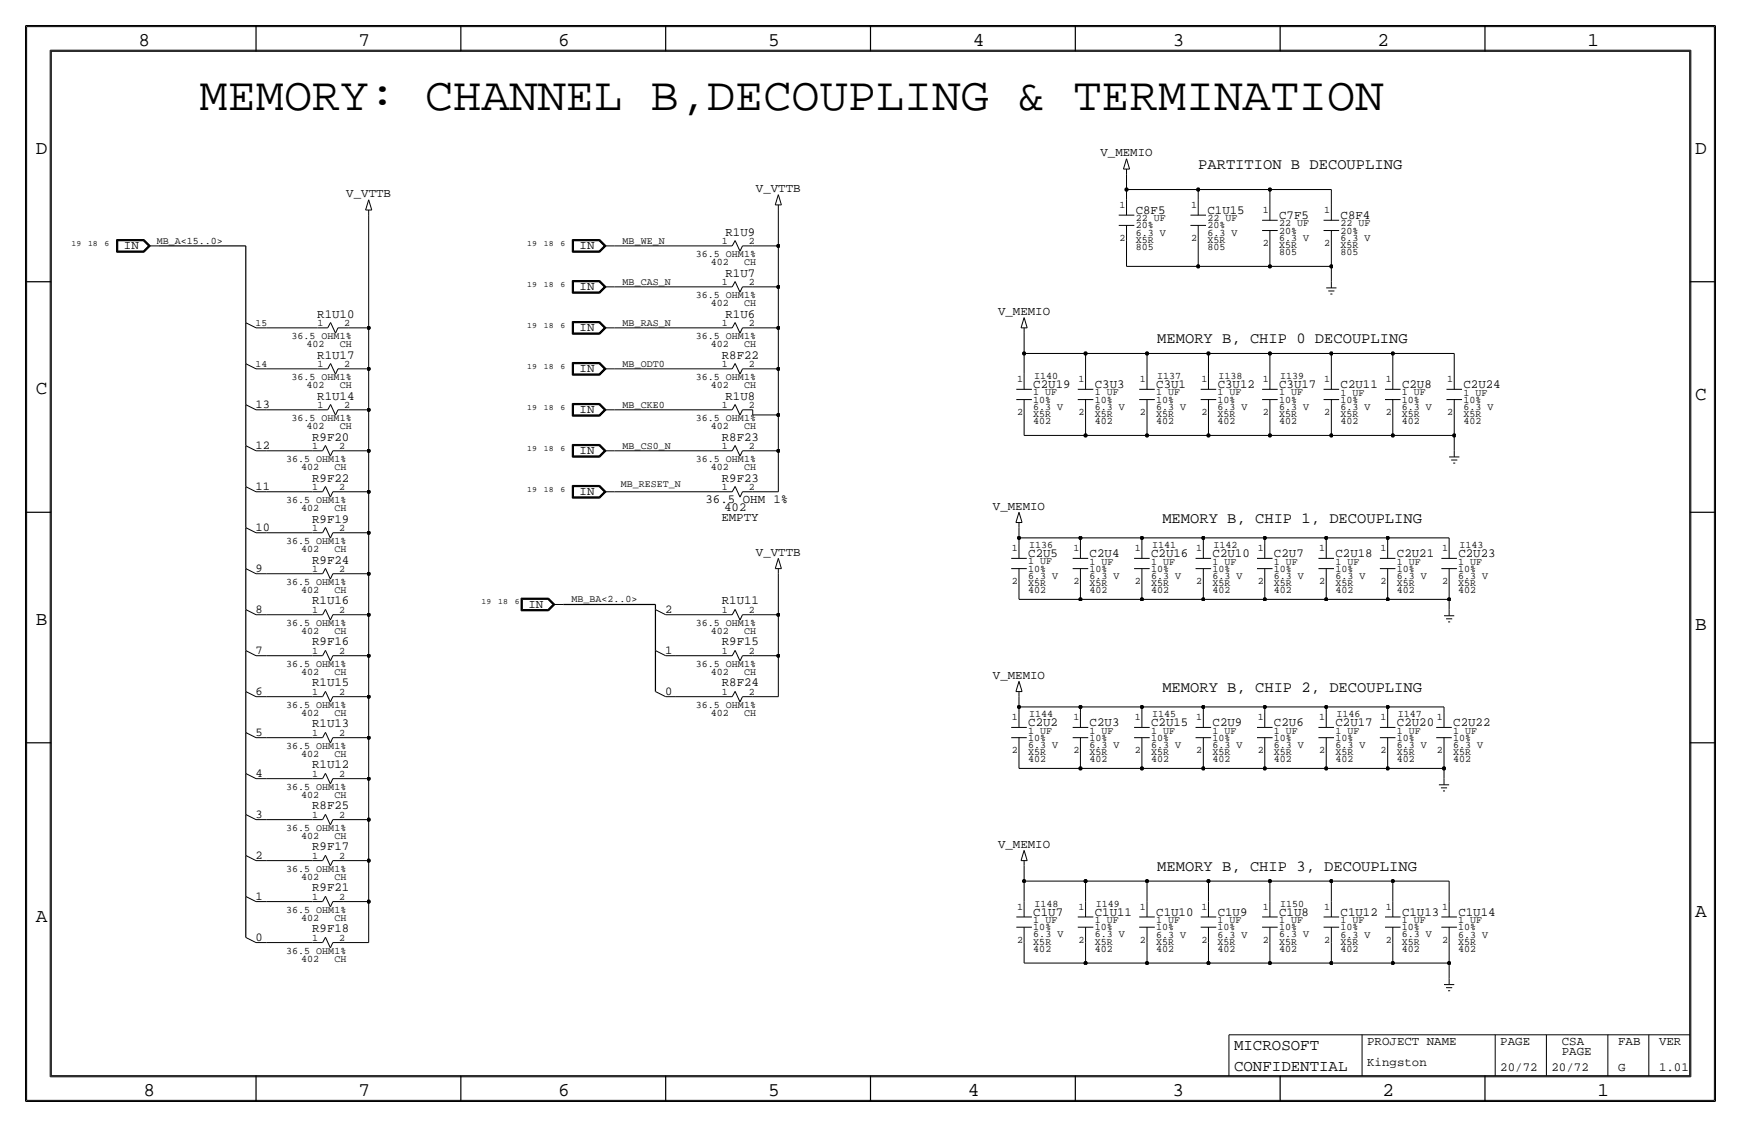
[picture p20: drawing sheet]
<svg xmlns="http://www.w3.org/2000/svg" width="432mm" height="279mm" viewBox="0 0 432 279" stroke-linecap="round" stroke-linejoin="round" font-family="sans-serif">
<defs><g id="words">
<text font-size="11.7" x="49.5" y="27.2">MEMORY: CHANNEL B,DECOUPLING &amp; TERMINATION</text>
<g font-size="4.8">
<text x="34.3" y="11.4">8</text>
<text x="88.9" y="11.4">7</text>
<text x="138.5" y="11.4">6</text>
<text x="190.5" y="11.4">5</text>
<text x="241.3" y="11.4">4</text>
<text x="290.8" y="11.4">3</text>
<text x="341.6" y="11.4">2</text>
<text x="393.7" y="11.4">1</text>
<text x="8.9" y="38.1">D</text>
<text x="420.4" y="38.1">D</text>
<text x="8.9" y="97.8">C</text>
<text x="420.4" y="99.1">C</text>
<text x="8.9" y="154.9">B</text>
<text x="420.4" y="156.2">B</text>
<text x="420.4" y="227.3">A</text>
<text x="8.9" y="228.6">A</text>
<text x="35.6" y="271.8">8</text>
<text x="88.9" y="271.8">7</text>
<text x="138.4" y="271.8">6</text>
<text x="190.5" y="271.8">5</text>
<text x="240" y="271.8">4</text>
<text x="290.8" y="271.8">3</text>
<text x="342.9" y="271.8">2</text>
<text x="396.2" y="271.8">1</text>
</g>
<g font-size="3.9">
<text x="306.1" y="260.4">MICROSOFT</text>
<text x="306.1" y="265.4">CONFIDENTIAL</text>
</g>
<g font-size="3.8">
<text x="297.2" y="41.9">PARTITION B DECOUPLING</text>
<text x="287" y="85.1">MEMORY B, CHIP 0 DECOUPLING</text>
<text x="288.3" y="129.5">MEMORY B, CHIP 1, DECOUPLING</text>
<text x="288.3" y="171.5">MEMORY B, CHIP 2, DECOUPLING</text>
<text x="287" y="215.9">MEMORY B, CHIP 3, DECOUPLING</text>
</g>
<g font-size="3.1">
<text x="272.9" y="38.7">V_MEMIO</text>
<text x="187.5" y="47.6">V_VTTB</text>
<text x="85.9" y="48.9">V_VTTB</text>
<text x="281.7" y="53.1">C8F5</text>
<text x="299.5" y="53.1">C1U15</text>
<text x="179.9" y="58.4">R1U9</text>
<text x="317.2" y="54.4">C7F5</text>
<text x="332.5" y="54.4">C8F4</text>
<text x="30.7" y="61.7">IN</text>
<text x="143.8" y="61.7">IN</text>
<text x="143.8" y="71.9">IN</text>
<text x="179.9" y="68.6">R1U7</text>
<text x="78.7" y="78.7">R1U10</text>
<text x="143.8" y="82">IN</text>
<text x="179.9" y="78.7">R1U6</text>
<text x="247.5" y="78.1">V_MEMIO</text>
<text x="78.7" y="88.9">R1U17</text>
<text x="179" y="88.9">R8F22</text>
<text x="143.8" y="92.2">IN</text>
<text x="78.7" y="99.1">R1U14</text>
<text x="179.9" y="99.1">R1U8</text>
<text x="256.3" y="96.3">C2U19</text>
<text x="271.5" y="96.3">C3U3</text>
<text x="286.8" y="96.3">C3U1</text>
<text x="302" y="96.3">C3U12</text>
<text x="317.2" y="96.3">C3U17</text>
<text x="332.5" y="96.3">C2U11</text>
<text x="347.7" y="96.3">C2U8</text>
<text x="363" y="96.3">C2U24</text>
<text x="143.8" y="102.4">IN</text>
<text x="77.4" y="109.2">R9F20</text>
<text x="143.8" y="112.5">IN</text>
<text x="179" y="109.2">R8F23</text>
<text x="77.4" y="119.4">R9F22</text>
<text x="179" y="119.4">R9F23</text>
<text x="143.8" y="122.7">IN</text>
<text x="175" y="124.7">36.5 OHM 1%</text>
<text x="77.4" y="129.5">R9F19</text>
<text x="178.9" y="129.2">EMPTY</text>
<text x="179.6" y="126.7">402</text>
<text x="246.3" y="126.3">V_MEMIO</text>
<text x="187.5" y="137.8">V_VTTB</text>
<text x="77.4" y="139.7">R9F24</text>
<text x="255" y="138.2">C2U5</text>
<text x="270.3" y="138.2">C2U4</text>
<text x="285.5" y="138.2">C2U16</text>
<text x="300.7" y="138.2">C2U10</text>
<text x="316" y="138.2">C2U7</text>
<text x="331.2" y="138.2">C2U18</text>
<text x="346.5" y="138.2">C2U21</text>
<text x="361.7" y="138.2">C2U23</text>
<text x="77.4" y="149.9">R1U16</text>
<text x="179" y="149.9">R1U11</text>
<text x="131.1" y="150.6">IN</text>
<text x="77.4" y="160">R9F16</text>
<text x="179" y="160">R9F15</text>
<text x="77.4" y="170.2">R1U15</text>
<text x="179" y="170.2">R8F24</text>
<text x="246.3" y="168.2">V_MEMIO</text>
<text x="77.4" y="180.3">R1U13</text>
<text x="255" y="180.1">C2U2</text>
<text x="270.3" y="180.1">C2U3</text>
<text x="285.5" y="180.1">C2U15</text>
<text x="300.7" y="180.1">C2U9</text>
<text x="316" y="180.1">C2U6</text>
<text x="331.2" y="180.1">C2U17</text>
<text x="346.5" y="180.1">C2U20</text>
<text x="360.4" y="180.1">C2U22</text>
<text x="77.4" y="190.5">R1U12</text>
<text x="77.4" y="200.7">R8F25</text>
<text x="77.4" y="210.8">R9F17</text>
<text x="247.5" y="210.2">V_MEMIO</text>
<text x="77.4" y="221">R9F21</text>
<text x="256.3" y="227.1">C1U7</text>
<text x="271.5" y="227.1">C1U11</text>
<text x="286.8" y="227.1">C1U10</text>
<text x="302" y="227.1">C1U9</text>
<text x="317.2" y="227.1">C1U8</text>
<text x="332.5" y="227.1">C1U12</text>
<text x="347.7" y="227.1">C1U13</text>
<text x="361.7" y="227.1">C1U14</text>
<text x="77.4" y="231.1">R9F18</text>
<text x="339.1" y="259.1">PROJECT NAME</text>
<text x="372.1" y="259.1">PAGE</text>
<text x="387.3" y="259.1">CSA</text>
<text x="387.3" y="261.6">PAGE</text>
<text x="401.3" y="259.1">FAB</text>
<text x="411.5" y="259.1">VER</text>
<text x="339.1" y="264.2">Kingston</text>
<text x="372.1" y="265.4">20/72</text>
<text x="384.8" y="265.4">20/72</text>
<text x="401.3" y="265.4">G</text>
<text x="411.5" y="265.4">1.01</text>
</g>
<g font-size="3">
<text x="63.4" y="101.2">13</text>
<text x="63.4" y="111.4">12</text>
<text x="63.4" y="121.5">11</text>
<text x="63.4" y="131.7">10</text>
<text x="63.4" y="141.8">9</text>
<text x="63.4" y="152">8</text>
<text x="165" y="152">2</text>
<text x="63.4" y="162.2">7</text>
<text x="165" y="162.2">1</text>
<text x="63.4" y="172.3">6</text>
<text x="165" y="172.3">0</text>
<text x="63.4" y="182.5">5</text>
<text x="63.4" y="192.6">4</text>
<text x="63.4" y="202.8">3</text>
<text x="63.4" y="213">2</text>
<text x="63.4" y="223.1">1</text>
<text x="63.4" y="233.3">0</text>
</g>
<g font-size="2.5">
<text x="277.7" y="51.6">1</text>
<text x="295.4" y="51.6">1</text>
<text x="313.2" y="52.8">1</text>
<text x="328.5" y="52.8">1</text>
<text x="277.7" y="59.7">2</text>
<text x="281.7" y="54.9">22 UF</text>
<text x="281.7" y="58.4">6.3 V</text>
<text x="281.7" y="56.6">20%</text>
<text x="295.4" y="59.7">2</text>
<text x="299.5" y="54.9">22 UF</text>
<text x="299.5" y="58.4">6.3 V</text>
<text x="299.5" y="56.6">20%</text>
<text x="317.2" y="56.1">22 UF</text>
<text x="317.2" y="59.7">6.3 V</text>
<text x="317.2" y="57.9">20%</text>
<text x="332.5" y="56.1">22 UF</text>
<text x="332.5" y="59.7">6.3 V</text>
<text x="332.5" y="57.9">20%</text>
<text x="38.9" y="60.5">MB_A&lt;15..0&gt;</text>
<text x="154.4" y="60.5">MB_WE_N</text>
<text x="172.6" y="63.8">36.5 OHM1%</text>
<text x="176.3" y="65.8">402</text>
<text x="179.1" y="60.5">1</text>
<text x="184.6" y="65.7">CH</text>
<text x="185.7" y="60.5">2</text>
<text x="281.7" y="60.2">X5R</text>
<text x="281.7" y="62">805</text>
<text x="299.5" y="60.2">X5R</text>
<text x="299.5" y="62">805</text>
<text x="313.2" y="61">2</text>
<text x="317.2" y="61.5">X5R</text>
<text x="317.2" y="63.2">805</text>
<text x="328.5" y="61">2</text>
<text x="332.5" y="61.5">X5R</text>
<text x="332.5" y="63.2">805</text>
<text x="154.4" y="70.6">MB_CAS_N</text>
<text x="179.1" y="70.6">1</text>
<text x="185.7" y="70.6">2</text>
<text x="172.6" y="73.9">36.5 OHM1%</text>
<text x="176.3" y="75.9">402</text>
<text x="184.6" y="75.8">CH</text>
<text x="78.7" y="80.8">1</text>
<text x="85.4" y="80.8">2</text>
<text x="154.4" y="80.8">MB_RAS_N</text>
<text x="179.1" y="80.8">1</text>
<text x="185.7" y="80.8">2</text>
<text x="72.3" y="84.1">36.5 OHM1%</text>
<text x="76" y="86.1">402</text>
<text x="84.3" y="86">CH</text>
<text x="172.6" y="84.1">36.5 OHM1%</text>
<text x="176.3" y="86.1">402</text>
<text x="184.6" y="86">CH</text>
<text x="72.3" y="94.2">36.5 OHM1%</text>
<text x="78.7" y="90.9">1</text>
<text x="85.4" y="90.9">2</text>
<text x="154.4" y="90.9">MB_ODT0</text>
<text x="172.6" y="94.2">36.5 OHM1%</text>
<text x="179.1" y="90.9">1</text>
<text x="185.7" y="90.9">2</text>
<text x="252.3" y="94.7">1</text>
<text x="256.5" y="94">I140</text>
<text x="267.5" y="94.7">1</text>
<text x="282.7" y="94.7">1</text>
<text x="287" y="94">I137</text>
<text x="298" y="94.7">1</text>
<text x="302.2" y="94">I138</text>
<text x="313.2" y="94.7">1</text>
<text x="317.5" y="94">I139</text>
<text x="328.5" y="94.7">1</text>
<text x="343.7" y="94.7">1</text>
<text x="358.9" y="94.7">1</text>
<text x="76" y="96.3">402</text>
<text x="78.7" y="101.1">1</text>
<text x="84.3" y="96.2">CH</text>
<text x="85.4" y="101.1">2</text>
<text x="154.4" y="101.1">MB_CKE0</text>
<text x="176.3" y="96.3">402</text>
<text x="179.1" y="101.1">1</text>
<text x="184.6" y="96.2">CH</text>
<text x="185.7" y="101.1">2</text>
<text x="256.3" y="99.8">10%</text>
<text x="256.3" y="101.6">6.3 V</text>
<text x="256.3" y="98">1 UF</text>
<text x="271.5" y="98">1 UF</text>
<text x="271.5" y="99.8">10%</text>
<text x="271.5" y="101.6">6.3 V</text>
<text x="286.8" y="101.6">6.3 V</text>
<text x="286.8" y="99.8">10%</text>
<text x="286.8" y="98">1 UF</text>
<text x="302" y="98">1 UF</text>
<text x="302" y="101.6">6.3 V</text>
<text x="302" y="99.8">10%</text>
<text x="317.2" y="98">1 UF</text>
<text x="317.2" y="101.6">6.3 V</text>
<text x="317.2" y="99.8">10%</text>
<text x="332.5" y="101.6">6.3 V</text>
<text x="332.5" y="98.1">1 UF</text>
<text x="332.5" y="99.8">10%</text>
<text x="347.7" y="101.6">6.3 V</text>
<text x="347.7" y="98">1 UF</text>
<text x="347.7" y="99.8">10%</text>
<text x="363" y="101.6">6.3 V</text>
<text x="363" y="98.1">1 UF</text>
<text x="363" y="99.8">10%</text>
<text x="72.3" y="104.4">36.5 OHM1%</text>
<text x="76" y="106.4">402</text>
<text x="84.3" y="106.3">CH</text>
<text x="172.6" y="104.4">36.5 OHM1%</text>
<text x="176.3" y="106.4">402</text>
<text x="184.6" y="106.3">CH</text>
<text x="252.3" y="102.9">2</text>
<text x="256.3" y="105.2">402</text>
<text x="256.3" y="103.4">X5R</text>
<text x="267.5" y="102.9">2</text>
<text x="271.5" y="105.2">402</text>
<text x="271.5" y="103.4">X5R</text>
<text x="282.7" y="102.9">2</text>
<text x="286.8" y="105.1">402</text>
<text x="286.8" y="103.4">X5R</text>
<text x="298" y="102.9">2</text>
<text x="302" y="105.1">402</text>
<text x="302" y="103.4">X5R</text>
<text x="313.2" y="102.9">2</text>
<text x="317.2" y="105.2">402</text>
<text x="317.2" y="103.4">X5R</text>
<text x="328.5" y="102.9">2</text>
<text x="332.5" y="103.4">X5R</text>
<text x="332.5" y="105.2">402</text>
<text x="343.7" y="102.9">2</text>
<text x="347.7" y="105.2">402</text>
<text x="347.7" y="103.4">X5R</text>
<text x="358.9" y="102.9">2</text>
<text x="363" y="103.4">X5R</text>
<text x="363" y="105.2">402</text>
<text x="77.5" y="111.3">1</text>
<text x="84.1" y="111.3">2</text>
<text x="154.4" y="111.3">MB_CS0_N</text>
<text x="179.1" y="111.3">1</text>
<text x="185.7" y="111.3">2</text>
<text x="71" y="114.6">36.5 OHM1%</text>
<text x="74.7" y="116.6">402</text>
<text x="83" y="116.5">CH</text>
<text x="172.6" y="114.6">36.5 OHM1%</text>
<text x="176.3" y="116.6">402</text>
<text x="184.6" y="116.5">CH</text>
<text x="71" y="124.7">36.5 OHM1%</text>
<text x="77.5" y="121.4">1</text>
<text x="84.1" y="121.4">2</text>
<text x="154" y="120.9">MB_RESET_N</text>
<text x="179.1" y="121.4">1</text>
<text x="185.7" y="121.4">2</text>
<text x="74.7" y="126.7">402</text>
<text x="77.5" y="131.6">1</text>
<text x="83" y="126.6">CH</text>
<text x="84.1" y="131.6">2</text>
<text x="71" y="134.9">36.5 OHM1%</text>
<text x="74.7" y="136.9">402</text>
<text x="83" y="136.8">CH</text>
<text x="251" y="136.7">1</text>
<text x="255.3" y="135.9">I136</text>
<text x="266.2" y="136.7">1</text>
<text x="281.5" y="136.7">1</text>
<text x="285.7" y="135.9">I141</text>
<text x="296.7" y="136.7">1</text>
<text x="301" y="135.9">I142</text>
<text x="311.9" y="136.7">1</text>
<text x="327.2" y="136.7">1</text>
<text x="342.4" y="136.7">1</text>
<text x="357.7" y="136.7">1</text>
<text x="361.9" y="135.9">I143</text>
<text x="77.5" y="141.7">1</text>
<text x="84.1" y="141.7">2</text>
<text x="255" y="139.9">1 UF</text>
<text x="255" y="141.7">10%</text>
<text x="255" y="143.5">6.3 V</text>
<text x="270.2" y="140">1 UF</text>
<text x="270.2" y="141.7">10%</text>
<text x="270.2" y="143.5">6.3 V</text>
<text x="285.5" y="143.5">6.3 V</text>
<text x="285.5" y="139.9">1 UF</text>
<text x="285.5" y="141.7">10%</text>
<text x="300.7" y="143.5">6.3 V</text>
<text x="300.7" y="141.7">10%</text>
<text x="300.7" y="139.9">1 UF</text>
<text x="316" y="143.5">6.3 V</text>
<text x="316" y="140">1 UF</text>
<text x="316" y="141.7">10%</text>
<text x="331.2" y="143.5">6.3 V</text>
<text x="331.2" y="140">1 UF</text>
<text x="331.2" y="141.7">10%</text>
<text x="346.4" y="140">1 UF</text>
<text x="346.4" y="141.7">10%</text>
<text x="346.4" y="143.5">6.3 V</text>
<text x="361.7" y="143.5">6.3 V</text>
<text x="361.7" y="141.7">10%</text>
<text x="361.7" y="139.9">1 UF</text>
<text x="71" y="145">36.5 OHM1%</text>
<text x="74.7" y="147.1">402</text>
<text x="83" y="147">CH</text>
<text x="141.7" y="149.4">MB_BA&lt;2..0&gt;</text>
<text x="251" y="144.8">2</text>
<text x="255" y="145.3">X5R</text>
<text x="255" y="147.1">402</text>
<text x="266.2" y="144.8">2</text>
<text x="270.2" y="145.3">X5R</text>
<text x="270.2" y="147.1">402</text>
<text x="281.5" y="144.8">2</text>
<text x="285.5" y="145.3">X5R</text>
<text x="285.5" y="147.1">402</text>
<text x="296.7" y="144.8">2</text>
<text x="300.7" y="145.3">X5R</text>
<text x="300.7" y="147.1">402</text>
<text x="311.9" y="144.8">2</text>
<text x="316" y="147.1">402</text>
<text x="316" y="145.3">X5R</text>
<text x="327.2" y="144.8">2</text>
<text x="331.2" y="145.3">X5R</text>
<text x="331.2" y="147.1">402</text>
<text x="342.4" y="144.8">2</text>
<text x="346.4" y="145.3">X5R</text>
<text x="346.4" y="147.1">402</text>
<text x="357.7" y="144.8">2</text>
<text x="361.7" y="147.1">402</text>
<text x="361.7" y="145.3">X5R</text>
<text x="71" y="155.2">36.5 OHM1%</text>
<text x="77.5" y="151.9">1</text>
<text x="84.1" y="151.9">2</text>
<text x="172.6" y="155.2">36.5 OHM1%</text>
<text x="179.1" y="151.9">1</text>
<text x="185.7" y="151.9">2</text>
<text x="74.7" y="157.2">402</text>
<text x="83" y="157.1">CH</text>
<text x="176.3" y="157.2">402</text>
<text x="184.6" y="157.1">CH</text>
<text x="71" y="165.4">36.5 OHM1%</text>
<text x="74.7" y="167.4">402</text>
<text x="77.5" y="162.1">1</text>
<text x="83" y="167.3">CH</text>
<text x="84.1" y="162.1">2</text>
<text x="172.6" y="165.4">36.5 OHM1%</text>
<text x="176.3" y="167.4">402</text>
<text x="179.1" y="162.1">1</text>
<text x="184.6" y="167.3">CH</text>
<text x="185.7" y="162.1">2</text>
<text x="77.5" y="172.2">1</text>
<text x="84.1" y="172.2">2</text>
<text x="179.1" y="172.2">1</text>
<text x="185.7" y="172.2">2</text>
<text x="71" y="175.5">36.5 OHM1%</text>
<text x="74.7" y="177.5">402</text>
<text x="83" y="177.4">CH</text>
<text x="172.6" y="175.5">36.5 OHM1%</text>
<text x="176.3" y="177.5">402</text>
<text x="184.6" y="177.4">CH</text>
<text x="251" y="178.6">1</text>
<text x="255.3" y="177.8">I144</text>
<text x="266.2" y="178.6">1</text>
<text x="281.5" y="178.6">1</text>
<text x="285.7" y="177.8">I145</text>
<text x="296.7" y="178.6">1</text>
<text x="311.9" y="178.6">1</text>
<text x="327.2" y="178.6">1</text>
<text x="331.5" y="177.8">I146</text>
<text x="342.4" y="178.6">1</text>
<text x="346.7" y="177.8">I147</text>
<text x="356.4" y="178.6">1</text>
<text x="71" y="185.7">36.5 OHM1%</text>
<text x="77.5" y="182.4">1</text>
<text x="84.1" y="182.4">2</text>
<text x="255" y="185.4">6.3 V</text>
<text x="255" y="181.9">1 UF</text>
<text x="255" y="183.6">10%</text>
<text x="270.2" y="185.4">6.3 V</text>
<text x="270.2" y="181.9">1 UF</text>
<text x="270.2" y="183.7">10%</text>
<text x="285.5" y="183.6">10%</text>
<text x="285.5" y="181.9">1 UF</text>
<text x="285.5" y="185.4">6.3 V</text>
<text x="300.7" y="181.9">1 UF</text>
<text x="300.7" y="185.4">6.3 V</text>
<text x="300.7" y="183.7">10%</text>
<text x="316" y="185.4">6.3 V</text>
<text x="316" y="183.7">10%</text>
<text x="316" y="181.9">1 UF</text>
<text x="331.2" y="183.6">10%</text>
<text x="331.2" y="181.9">1 UF</text>
<text x="331.2" y="185.4">6.3 V</text>
<text x="346.5" y="183.6">10%</text>
<text x="346.5" y="181.9">1 UF</text>
<text x="346.5" y="185.4">6.3 V</text>
<text x="360.4" y="183.7">10%</text>
<text x="360.4" y="181.9">1 UF</text>
<text x="360.4" y="185.4">6.3 V</text>
<text x="74.7" y="187.7">402</text>
<text x="83" y="187.6">CH</text>
<text x="251" y="186.7">2</text>
<text x="255" y="189">402</text>
<text x="255" y="187.2">X5R</text>
<text x="266.2" y="186.7">2</text>
<text x="270.2" y="187.2">X5R</text>
<text x="270.2" y="189">402</text>
<text x="281.5" y="186.7">2</text>
<text x="285.5" y="189">402</text>
<text x="285.5" y="187.2">X5R</text>
<text x="296.7" y="186.7">2</text>
<text x="300.7" y="187.2">X5R</text>
<text x="300.7" y="189">402</text>
<text x="311.9" y="186.7">2</text>
<text x="316" y="189">402</text>
<text x="316" y="187.2">X5R</text>
<text x="327.2" y="186.7">2</text>
<text x="331.2" y="189">402</text>
<text x="331.2" y="187.2">X5R</text>
<text x="342.4" y="186.7">2</text>
<text x="346.5" y="189">402</text>
<text x="346.5" y="187.2">X5R</text>
<text x="356.4" y="186.7">2</text>
<text x="360.4" y="189">402</text>
<text x="360.4" y="187.2">X5R</text>
<text x="71" y="195.8">36.5 OHM1%</text>
<text x="74.7" y="197.9">402</text>
<text x="77.5" y="192.5">1</text>
<text x="83" y="197.8">CH</text>
<text x="84.1" y="192.5">2</text>
<text x="77.5" y="202.7">1</text>
<text x="84.1" y="202.7">2</text>
<text x="71" y="206">36.5 OHM1%</text>
<text x="74.7" y="208">402</text>
<text x="83" y="207.9">CH</text>
<text x="77.5" y="212.9">1</text>
<text x="84.1" y="212.9">2</text>
<text x="71" y="216.2">36.5 OHM1%</text>
<text x="74.7" y="218.2">402</text>
<text x="83" y="218.1">CH</text>
<text x="71" y="226.3">36.5 OHM1%</text>
<text x="77.5" y="223">1</text>
<text x="84.1" y="223">2</text>
<text x="252.3" y="225.6">1</text>
<text x="256.5" y="224.8">I148</text>
<text x="267.5" y="225.6">1</text>
<text x="271.8" y="224.8">I149</text>
<text x="282.7" y="225.6">1</text>
<text x="298" y="225.6">1</text>
<text x="313.2" y="225.6">1</text>
<text x="317.5" y="224.8">I150</text>
<text x="328.5" y="225.6">1</text>
<text x="343.7" y="225.6">1</text>
<text x="357.7" y="225.6">1</text>
<text x="74.7" y="228.3">402</text>
<text x="77.5" y="233.2">1</text>
<text x="83" y="228.2">CH</text>
<text x="84.1" y="233.2">2</text>
<text x="252.3" y="233.7">2</text>
<text x="256.3" y="230.6">10%</text>
<text x="256.3" y="228.9">1 UF</text>
<text x="256.3" y="232.4">6.3 V</text>
<text x="267.5" y="233.7">2</text>
<text x="271.5" y="230.6">10%</text>
<text x="271.5" y="228.9">1 UF</text>
<text x="271.5" y="232.4">6.3 V</text>
<text x="282.7" y="233.7">2</text>
<text x="286.8" y="232.4">6.3 V</text>
<text x="286.8" y="230.6">10%</text>
<text x="286.8" y="228.9">1 UF</text>
<text x="298" y="233.7">2</text>
<text x="302" y="232.4">6.3 V</text>
<text x="302" y="230.6">10%</text>
<text x="302" y="228.9">1 UF</text>
<text x="313.2" y="233.7">2</text>
<text x="317.2" y="230.6">10%</text>
<text x="317.2" y="228.9">1 UF</text>
<text x="317.2" y="232.4">6.3 V</text>
<text x="328.5" y="233.7">2</text>
<text x="332.5" y="232.4">6.3 V</text>
<text x="332.5" y="228.9">1 UF</text>
<text x="332.5" y="230.6">10%</text>
<text x="343.7" y="233.7">2</text>
<text x="347.7" y="228.8">1 UF</text>
<text x="347.7" y="230.6">10%</text>
<text x="347.7" y="232.4">6.3 V</text>
<text x="357.7" y="233.7">2</text>
<text x="361.7" y="232.4">6.3 V</text>
<text x="361.7" y="228.9">1 UF</text>
<text x="361.7" y="230.6">10%</text>
<text x="71" y="236.5">36.5 OHM1%</text>
<text x="74.7" y="238.5">402</text>
<text x="83" y="238.4">CH</text>
<text x="256.3" y="236">402</text>
<text x="256.3" y="234.2">X5R</text>
<text x="271.5" y="236">402</text>
<text x="271.5" y="234.2">X5R</text>
<text x="286.8" y="234.2">X5R</text>
<text x="286.8" y="236">402</text>
<text x="302" y="234.2">X5R</text>
<text x="302" y="236">402</text>
<text x="317.2" y="236">402</text>
<text x="317.2" y="234.2">X5R</text>
<text x="332.5" y="234.2">X5R</text>
<text x="332.5" y="236">402</text>
<text x="347.7" y="234.2">X5R</text>
<text x="347.7" y="236">402</text>
<text x="361.7" y="234.2">X5R</text>
<text x="361.7" y="236">402</text>
</g>
<g font-size="2.4">
<text x="63.4" y="80.9">15</text>
<text x="63.4" y="91">14</text>
</g>
<g font-size="2">
<text x="17.7" y="61">19</text>
<text x="21.8" y="61">18</text>
<text x="26" y="61">6</text>
<text x="130.8" y="61">19</text>
<text x="134.9" y="61">18</text>
<text x="139" y="61">6</text>
<text x="130.8" y="71.1">19</text>
<text x="134.9" y="71.1">18</text>
<text x="139" y="71.1">6</text>
<text x="130.8" y="81.3">19</text>
<text x="134.9" y="81.3">18</text>
<text x="139" y="81.3">6</text>
<text x="130.8" y="91.4">19</text>
<text x="134.9" y="91.4">18</text>
<text x="139" y="91.4">6</text>
<text x="130.8" y="101.6">19</text>
<text x="134.9" y="101.6">18</text>
<text x="139" y="101.6">6</text>
<text x="130.8" y="111.8">19</text>
<text x="134.9" y="111.8">18</text>
<text x="139" y="111.8">6</text>
<text x="130.8" y="121.9">19</text>
<text x="134.9" y="121.9">18</text>
<text x="139" y="121.9">6</text>
<text x="119.4" y="149.9">19</text>
<text x="123.5" y="149.9">18</text>
<text x="127.7" y="149.9">6</text>
</g>
</g></defs>
<!-- layer: Nets -->
<g fill="none" stroke="#000" stroke-width=".3">
<path d="M39.4 61h21.6zM61 61v19zM61 80v10.2zM61 90.2v10.1zM61 100.3v10.2zM61 110.5v10.2zM61 120.7v10.1zM61 130.8v10.2zM61 141v10.1zM61 151.1v10.2zM139.7 149.9h22.9zM162.6 149.9v1.2z"/>
<path d="M162.6 151.1v10.2zM61 161.3v10.2zM61 171.4v10.2zM162.6 161.3v10.1zM61 181.6v10.2zM61 191.8v10.1zM61 201.9v10.2zM61 212.1v10.1zM61 222.2v10.2z"/>
</g>
<g fill="none" stroke="#000" stroke-width=".25">
<path d="M91.4 53.3v28zM193 52.1v8.9zM279.4 59.7v6.3zM279.4 47v2.5zM279.4 43.2v3.8zM279.4 47h17.8zM297.2 47h17.8zM297.2 59.7v6.3zM297.2 47v2.5zM315 47v3.8zM315 47h15.2zM330.2 47v3.8z"/>
<path d="M152.4 71.1h26.7zM152.4 61h26.7zM186.7 71.1h6.3zM186.7 61h6.3zM193 71.1v10.2zM193 61v10.1zM279.4 66h17.8zM297.2 66h17.8zM315 66h15.2zM315 61v5zM330.2 61v5zM330.2 66v3.8z"/>
<path d="M66 81.3h12.7zM66 91.4h12.7zM86.4 91.4h5zM86.4 81.3h5zM91.4 91.4v10.2zM91.4 81.3v10.1zM152.4 91.4h26.7zM152.4 81.3h26.7zM186.7 91.4h6.3zM186.7 81.3h6.3zM193 91.4v11.5zM193 81.3v10.1z"/>
<path d="M254 87.6h15.2zM254 87.6v5.1zM254 82.5v5.1zM269.2 87.6h15.3zM269.2 87.6v5.1zM284.5 87.6h15.2zM284.5 87.6v5.1zM299.7 87.6v5.1zM299.7 87.6h15.3zM315 87.6h15.2zM315 87.6v5.1zM330.2 87.6h15.2z"/>
<path d="M330.2 87.6v5.1zM345.4 87.6v5.1zM345.4 87.6h15.3zM360.7 87.6v5.1zM66 101.6h12.7zM66 111.8h11.5zM85.1 111.8h6.3zM86.4 101.6h5zM91.4 111.8v10.1zM91.4 101.6v10.2zM152.4 101.6h26.7zM152.4 111.8h26.7z"/>
<path d="M186.7 111.8h6.3zM186.7 102.9h6.3zM186.7 101.6v1.3zM193 111.8v10.1zM193 102.9v8.9zM254 102.9v5zM254 107.9h15.2zM269.2 107.9h15.3zM269.2 102.9v5zM284.5 107.9h15.2zM284.5 102.9v5zM299.7 102.9v5z"/>
<path d="M299.7 107.9h15.3zM315 107.9h15.2zM315 102.9v5zM330.2 107.9h15.2zM330.2 102.9v5zM345.4 107.9h15.3zM345.4 102.9v5zM360.7 102.9v5zM360.7 107.9v3.9zM66 121.9h11.5zM66 132.1h11.5zM85.1 132.1h6.3z"/>
<path d="M85.1 121.9h6.3zM91.4 132.1v10.1zM91.4 121.9v10.2zM152.4 121.9h26.7zM186.7 121.9h6.3zM252.7 133.3h15.3zM252.7 133.3v1.3zM252.7 130.8v2.5zM268 133.3h15.2zM268 133.3v1.3zM283.2 133.3h15.2zM283.2 133.3v1.3z"/>
<path d="M298.4 133.3h15.3zM298.4 133.3v1.3zM313.7 133.3h15.2zM313.7 133.3v1.3zM328.9 133.3h15.3zM328.9 133.3v1.3zM344.2 133.3h15.2zM344.2 133.3v1.3zM359.4 133.3v1.3zM66 142.2h11.5zM66 152.4h11.5zM85.1 152.4h6.3z"/>
<path d="M85.1 142.2h6.3zM91.4 152.4v10.2zM91.4 142.2v10.2zM167.6 152.4h11.5zM186.7 152.4h6.3zM193 152.4v10.2zM193 142.2v10.2zM252.7 144.8v3.8zM252.7 148.6h15.3zM268 148.6h15.2zM268 144.8v3.8zM283.2 148.6h15.2z"/>
<path d="M283.2 144.8v3.8zM298.4 148.6h15.3zM298.4 144.8v3.8zM313.7 148.6h15.2zM313.7 144.8v3.8zM328.9 148.6h15.3zM328.9 144.8v3.8zM344.2 148.6h15.2zM344.2 144.8v3.8zM359.4 144.8v3.8zM359.4 148.6v2.5zM66 162.6h11.5z"/>
<path d="M66 172.7h11.5zM85.1 172.7h6.3zM85.1 162.6h6.3zM91.4 172.7v10.2zM91.4 162.6v10.1zM167.6 162.6h11.5zM167.6 172.7h11.5zM186.7 172.7h6.3zM186.7 162.6h6.3zM193 162.6v10.1zM252.7 175.3h15.3zM252.7 175.3v1.2z"/>
<path d="M252.7 172.7v2.6zM268 175.3h15.2zM268 175.3v1.2zM283.2 175.3h15.2zM283.2 175.3v1.2zM298.4 175.3h15.3zM298.4 175.3v1.2zM313.7 175.3h15.2zM313.7 175.3v1.2zM328.9 175.3h15.3zM328.9 175.3v1.2zM344.2 175.3h13.9z"/>
<path d="M344.2 175.3v1.2zM358.1 175.3v1.2zM66 182.9h11.5zM66 193h11.5zM85.1 193h6.3zM85.1 182.9h6.3zM91.4 193v10.2zM91.4 182.9v10.1zM252.7 186.7v3.8zM252.7 190.5h15.3zM268 186.7v3.8zM268 190.5h15.2z"/>
<path d="M283.2 190.5h15.2zM283.2 186.7v3.8zM298.4 186.7v3.8zM298.4 190.5h15.3zM313.7 190.5h15.2zM313.7 186.7v3.8zM328.9 190.5h15.3zM328.9 186.7v3.8zM344.2 186.7v3.8zM344.2 190.5h13.9zM358.1 186.7v3.8zM358.1 190.5v2.5z"/>
<path d="M66 203.2h11.5zM66 213.4h11.5zM85.1 213.4h6.3zM85.1 203.2h6.3zM91.4 213.4v10.1zM91.4 203.2v10.2zM254 218.4h15.2zM254 218.4v5.1zM254 214.6v3.8zM269.2 218.4h15.3zM269.2 218.4v5.1zM284.5 218.4h15.2z"/>
<path d="M284.5 218.4v5.1zM299.7 218.4v5.1zM299.7 218.4h15.3zM315 218.4h15.2zM315 218.4v5.1zM330.2 218.4h15.2zM330.2 218.4v5.1zM345.4 218.4h14zM345.4 218.4v5.1zM359.4 218.4v5.1zM66 223.5h11.5zM66 233.7h11.5z"/>
<path d="M85.1 223.5h6.3zM85.1 233.7h6.3zM91.4 223.5v10.2zM254 233.7v5.1zM254 238.8h15.2zM269.2 238.8h15.3zM269.2 233.7v5.1zM284.5 238.8h15.2zM284.5 233.7v5.1zM299.7 233.7v5.1zM299.7 238.8h15.3zM315 238.8h15.2z"/>
<path d="M315 233.7v5.1zM330.2 238.8h15.2zM330.2 233.7v5.1zM345.4 238.8h14zM345.4 233.7v5.1zM359.4 233.7v5.1zM359.4 238.8v3.8z"/>
</g>
<g fill="#000" stroke="#000" stroke-width=".25">
<circle cx="279.4" cy="47" r=".41"/>
<circle cx="297.2" cy="47" r=".41"/>
<circle cx="315" cy="47" r=".41"/>
<circle cx="193" cy="61" r=".41"/>
<circle cx="193" cy="71.1" r=".41"/>
<circle cx="297.2" cy="66" r=".41"/>
<circle cx="315" cy="66" r=".41"/>
<circle cx="330.2" cy="66" r=".41"/>
<circle cx="91.4" cy="81.3" r=".41"/>
<circle cx="91.4" cy="91.4" r=".41"/>
<circle cx="193" cy="91.4" r=".41"/>
<circle cx="193" cy="81.3" r=".41"/>
<circle cx="254" cy="87.6" r=".41"/>
<circle cx="269.2" cy="87.6" r=".41"/>
<circle cx="284.5" cy="87.6" r=".41"/>
<circle cx="299.7" cy="87.6" r=".41"/>
<circle cx="315" cy="87.6" r=".41"/>
<circle cx="330.2" cy="87.6" r=".41"/>
<circle cx="345.4" cy="87.6" r=".41"/>
<circle cx="91.4" cy="101.6" r=".41"/>
<circle cx="91.4" cy="111.8" r=".41"/>
<circle cx="193" cy="111.8" r=".41"/>
<circle cx="193" cy="102.9" r=".41"/>
<circle cx="269.2" cy="108" r=".41"/>
<circle cx="284.5" cy="108" r=".41"/>
<circle cx="299.7" cy="108" r=".41"/>
<circle cx="315" cy="108" r=".41"/>
<circle cx="330.2" cy="108" r=".41"/>
<circle cx="345.4" cy="108" r=".41"/>
<circle cx="360.7" cy="108" r=".41"/>
<circle cx="91.4" cy="132.1" r=".41"/>
<circle cx="91.4" cy="121.9" r=".41"/>
<circle cx="252.7" cy="133.4" r=".41"/>
<circle cx="268" cy="133.4" r=".41"/>
<circle cx="283.2" cy="133.4" r=".41"/>
<circle cx="298.4" cy="133.4" r=".41"/>
<circle cx="313.7" cy="133.4" r=".41"/>
<circle cx="328.9" cy="133.4" r=".41"/>
<circle cx="344.2" cy="133.4" r=".41"/>
<circle cx="91.4" cy="142.2" r=".41"/>
<circle cx="91.4" cy="152.4" r=".41"/>
<circle cx="193" cy="152.4" r=".41"/>
<circle cx="268" cy="148.6" r=".41"/>
<circle cx="283.2" cy="148.6" r=".41"/>
<circle cx="298.4" cy="148.6" r=".41"/>
<circle cx="313.7" cy="148.6" r=".41"/>
<circle cx="328.9" cy="148.6" r=".41"/>
<circle cx="344.2" cy="148.6" r=".41"/>
<circle cx="359.4" cy="148.6" r=".41"/>
<circle cx="91.4" cy="172.7" r=".41"/>
<circle cx="91.4" cy="162.6" r=".41"/>
<circle cx="193" cy="162.6" r=".41"/>
<circle cx="252.7" cy="175.3" r=".41"/>
<circle cx="268" cy="175.3" r=".41"/>
<circle cx="283.2" cy="175.3" r=".41"/>
<circle cx="298.4" cy="175.3" r=".41"/>
<circle cx="313.7" cy="175.3" r=".41"/>
<circle cx="328.9" cy="175.3" r=".41"/>
<circle cx="344.2" cy="175.3" r=".41"/>
<circle cx="91.4" cy="182.9" r=".41"/>
<circle cx="91.4" cy="193" r=".41"/>
<circle cx="268" cy="190.5" r=".41"/>
<circle cx="283.2" cy="190.5" r=".41"/>
<circle cx="298.4" cy="190.5" r=".41"/>
<circle cx="313.7" cy="190.5" r=".41"/>
<circle cx="328.9" cy="190.5" r=".41"/>
<circle cx="344.2" cy="190.5" r=".41"/>
<circle cx="358.1" cy="190.5" r=".41"/>
<circle cx="91.4" cy="203.2" r=".41"/>
<circle cx="91.4" cy="213.4" r=".41"/>
<circle cx="254" cy="218.4" r=".41"/>
<circle cx="269.2" cy="218.4" r=".41"/>
<circle cx="284.5" cy="218.4" r=".41"/>
<circle cx="299.7" cy="218.4" r=".41"/>
<circle cx="315" cy="218.4" r=".41"/>
<circle cx="330.2" cy="218.4" r=".41"/>
<circle cx="345.4" cy="218.4" r=".41"/>
<circle cx="91.4" cy="223.5" r=".41"/>
<circle cx="269.2" cy="238.8" r=".41"/>
<circle cx="284.5" cy="238.8" r=".41"/>
<circle cx="299.7" cy="238.8" r=".41"/>
<circle cx="315" cy="238.8" r=".41"/>
<circle cx="330.2" cy="238.8" r=".41"/>
<circle cx="345.4" cy="238.8" r=".41"/>
<circle cx="359.4" cy="238.8" r=".41"/>
</g>
<!-- layer: Components -->
<g fill="none" stroke="#000" stroke-width=".25">
<path d="M279.4 39.4l-.8 2.5zM279.4 39.4l.8 2.5zM28.9 59.4v3.1zM28.9 59.4h6.8zM29 59.5h6.7zM29 59.5v2.9zM29.1 59.6h6.5zM29.1 59.6v2.7zM29.2 59.7v2.5zM29.2 59.7h6.4zM35.6 59.7l1.2 1.3zM35.6 59.6l1.4 1.4z"/>
<path d="M35.7 59.5l1.4 1.5zM35.7 59.4l1.6 1.6zM90.7 52.1h1.5zM91.4 49.5l.8 2.6zM91.4 52.1v1.2zM91.4 49.5l-.7 2.6zM141.9 59.4h6.8zM141.9 59.4v3.1zM142 59.5v2.9zM142 59.5h6.7zM142.1 59.6v2.7zM142.1 59.6h6.5z"/>
<path d="M142.2 59.7v2.5zM142.2 59.7h6.4zM148.6 59.7l1.3 1.3zM148.6 59.6l1.4 1.4zM148.7 59.5l1.5 1.5zM148.7 59.4l1.6 1.6zM182.3 59.6l1.2 2.7zM182.3 59.6l-.7 1.4zM192.3 50.8h1.5zM193 48.3l-.7 2.5zM193 50.8v1.3zM193 48.3l.8 2.5z"/>
<path d="M277.5 53.3h3.8zM277.5 55.9h3.8zM278.6 41.9h1.6zM279.4 41.9v1.3zM279.4 49.5v3.8zM279.4 55.9v3.8zM295.2 53.3h3.9zM295.2 55.9h3.9zM297.2 49.5v3.8zM297.2 55.9v3.8zM313 54.6h3.9zM313 57.2h3.9z"/>
<path d="M315 50.8v3.8zM315 57.1v3.9zM328.3 54.6h3.8zM328.3 57.2h3.8zM330.2 50.8v3.8zM330.2 57.1v3.9zM28.9 62.5h6.8zM29 62.4h6.7zM29.1 62.3h6.5zM29.2 62.2h6.4zM35.6 62.2l1.2-1.2zM35.6 62.3l1.4-1.3z"/>
<path d="M35.7 62.4l1.4-1.4zM35.7 62.5l1.6-1.5zM36.8 61h2.6zM82 80l-.7 1.3zM82 80l1.2 2.6zM141.9 62.5h6.8zM141.9 69.5h6.8zM141.9 69.5v3.2zM141.9 72.7h6.8zM141.9 79.7v3.2zM141.9 79.7h6.8zM142 62.4h6.7z"/>
<path d="M142 69.6h6.7zM142 69.6v3zM142 72.6h6.7zM142 79.8v3zM142 79.8h6.7zM142.1 62.3h6.5zM142.1 69.7h6.5zM142.1 69.7v2.8zM142.1 72.5h6.5zM142.1 79.9v2.8zM142.1 79.9h6.5zM142.2 62.2h6.4z"/>
<path d="M142.2 69.9v2.5zM142.2 72.4h6.4zM142.2 69.9h6.4zM148.6 62.2l1.3-1.2zM148.6 72.4l1.3-1.3zM148.6 69.9l1.3 1.2zM148.6 62.3l1.4-1.3zM148.6 72.5l1.4-1.4zM148.6 69.7l1.4 1.4zM148.6 79.9l1.4 1.4zM148.7 69.6l1.5 1.5zM148.7 62.4l1.5-1.4z"/>
<path d="M148.7 72.6l1.5-1.5zM148.7 79.8l1.5 1.5zM148.7 62.5l1.6-1.5zM148.7 69.5l1.6 1.6zM148.7 72.7l1.6-1.6zM148.7 79.7l1.6 1.6zM149.9 61h2.5zM149.9 71.1h2.5zM179.1 71.1h2.5zM179.1 61h2.5zM182.3 69.8l1.2 2.6zM182.3 69.8l-.7 1.3z"/>
<path d="M182.3 80l1.2 2.6zM182.3 80l-.7 1.3zM184.2 61h2.5zM184.2 71.1h2.5zM184.2 61l-.7 1.3zM184.2 71.1l-.7 1.3zM254 78.7l-.8 2.6zM254 78.7l.8 2.6zM328.9 71.4h2.6zM329.4 72.1h1.6zM329.9 72.9h.6zM330.2 69.9v1.5z"/>
<path d="M61 80l2.5 1.3zM61 90.2l2.5 1.2zM63.5 81.3h2.5zM63.5 91.4h2.5zM78.7 81.3h2.6zM78.7 91.4h2.6zM82 90.1l-.7 1.3zM82 90.1l1.2 2.7zM83.8 81.3h2.6zM83.8 81.3l-.6 1.3zM83.8 91.4l-.6 1.4zM83.8 91.4h2.6z"/>
<path d="M141.9 89.9h6.8zM141.9 89.9v3.1zM141.9 93h6.8zM141.9 82.9h6.8zM142 90h6.7zM142 90v2.9zM142 92.9h6.7zM142 82.8h6.7zM142.1 90.1v2.7zM142.1 92.8h6.5zM142.1 90.1h6.5zM142.1 82.7h6.5z"/>
<path d="M142.2 90.2v2.5zM142.2 92.7h6.4zM142.2 90.2h6.4zM142.2 80v2.6zM142.2 82.6h6.4zM142.2 80h6.4zM148.6 92.7l1.3-1.3zM148.6 90.2l1.3 1.2zM148.6 82.6l1.3-1.3zM148.6 80l1.3 1.3zM148.6 92.8l1.4-1.4zM148.6 90.1l1.4 1.3z"/>
<path d="M148.6 82.7l1.4-1.4zM148.7 90l1.5 1.4zM148.7 92.9l1.5-1.5zM148.7 82.8l1.5-1.5zM148.7 89.9l1.6 1.5zM148.7 93l1.6-1.6zM148.7 82.9l1.6-1.6zM149.9 91.4h2.5zM149.9 81.3h2.5zM179.1 81.3h2.5zM179.1 91.4h2.5zM182.3 90.1l1.2 2.7z"/>
<path d="M182.3 90.1l-.7 1.3zM184.2 81.3h2.5zM184.2 91.4h2.5zM184.2 81.3l-.7 1.3zM184.2 91.4l-.7 1.4zM252.1 96.5h3.8zM252.1 99.1h3.8zM253.2 81.3h1.6zM254 92.7v3.8zM254 99.1v3.8zM254 81.3v1.3zM267.3 96.5h3.9z"/>
<path d="M267.3 99.1h3.9zM269.2 92.7v3.8zM269.2 99.1v3.8zM282.5 96.5h3.9zM282.5 99.1h3.9zM284.5 92.7v3.8zM284.5 99.1v3.8zM297.8 96.5h3.9zM297.8 99.1h3.9zM299.7 92.7v3.8zM299.7 99.1v3.8zM313 96.5h3.9z"/>
<path d="M313 99.1h3.9zM315 92.7v3.8zM315 99.1v3.8zM328.3 96.5h3.8zM328.3 99.1h3.8zM330.2 92.7v3.8zM330.2 99.1v3.8zM343.5 96.5h3.9zM343.5 99.1h3.9zM345.4 92.7v3.8zM345.4 99.1v3.8zM358.7 96.5h3.9z"/>
<path d="M358.7 99.1h3.9zM360.7 92.7v3.8zM360.7 99.1v3.8zM61 100.3l2.5 1.3zM61 110.5l2.5 1.3zM63.5 101.6h2.5zM63.5 111.8h2.5zM77.5 111.8h2.5zM78.7 101.6h2.6zM80.7 110.4l1.2 2.7zM80.7 110.4l-.7 1.4zM82 100.3l-.7 1.3z"/>
<path d="M82 100.3l1.2 2.6zM82.5 111.8h2.6zM82.5 111.8l-.6 1.3zM83.8 101.6h2.6zM83.8 101.6l-.6 1.3zM141.9 100h6.8zM141.9 100v3.2zM141.9 103.2h6.8zM141.9 110.2h6.8zM141.9 110.2v3.1zM141.9 113.3h6.8zM142 100.1v3z"/>
<path d="M142 103.1h6.7zM142 100.1h6.7zM142 110.3v2.9zM142 113.2h6.7zM142 110.3h6.7zM142.1 100.2v2.8zM142.1 103h6.5zM142.1 100.2h6.5zM142.1 110.4v2.7zM142.1 113.1h6.5zM142.1 110.4h6.5zM142.2 100.3v2.6z"/>
<path d="M142.2 102.9h6.4zM142.2 100.3h6.4zM142.2 110.5v2.5zM142.2 113h6.4zM142.2 110.5h6.4zM148.6 102.9l1.3-1.3zM148.6 113l1.3-1.2zM148.6 100.3l1.3 1.3zM148.6 110.5l1.3 1.3zM148.6 103l1.4-1.4zM148.6 113.1l1.4-1.3zM148.6 100.2l1.4 1.4z"/>
<path d="M148.6 110.4l1.4 1.4zM148.7 100.1l1.5 1.5zM148.7 110.3l1.5 1.5zM148.7 113.2l1.5-1.4zM148.7 103.2l1.6-1.6zM148.7 100l1.6 1.6zM148.7 113.3l1.6-1.5zM148.7 110.2l1.6 1.6zM149.9 101.6h2.5zM149.9 111.8h2.5zM150.2 101.6l-1.5 1.5zM179.1 101.6h2.5z"/>
<path d="M179.1 111.8h2.5zM182.3 100.3l1.2 2.6zM182.3 100.3l-.7 1.3zM182.3 110.4l1.2 2.7zM182.3 110.4l-.7 1.4zM184.2 101.6h2.5zM184.2 111.8h2.5zM184.2 101.6l-.7 1.3zM184.2 111.8l-.7 1.3zM359.4 113.3h2.5zM359.9 114h1.5zM360.4 114.8h.5z"/>
<path d="M360.7 111.8v1.5zM61 130.8l2.5 1.3zM61 120.7l2.5 1.2zM63.5 132.1h2.5zM63.5 121.9h2.5zM77.5 132.1h2.5zM77.5 121.9h2.5zM80.7 130.8l1.2 2.6zM80.7 130.8l-.7 1.3zM80.7 120.6l1.2 2.6zM80.7 120.6l-.7 1.3zM82.5 132.1h2.6z"/>
<path d="M82.5 132.1l-.6 1.3zM82.5 121.9h2.6zM82.5 121.9l-.6 1.3zM141.9 120.3h6.8zM141.9 120.3v3.2zM141.9 123.5h6.8zM142 120.4v3zM142 123.4h6.7zM142 120.4h6.7zM142.1 120.5v2.8zM142.1 123.3h6.5zM142.1 120.5h6.5z"/>
<path d="M142.2 120.7v2.5zM142.2 123.2h6.4zM142.2 120.7h6.4zM148.6 123.2l1.3-1.3zM148.6 120.7l1.3 1.2zM148.6 123.3l1.4-1.4zM148.6 120.5l1.4 1.4zM148.7 120.4l1.5 1.5zM148.7 123.4l1.5-1.5zM148.7 123.5l1.6-1.6zM148.7 120.3l1.6 1.6zM149.9 121.9h2.5z"/>
<path d="M179.1 121.9h2.5zM182.3 120.6l1.2 2.6zM182.3 120.6l-.7 1.3zM184.1 121.9h2.6zM184.1 121.9l-.6 1.3zM193 138.4l-.7 2.6zM193 138.4l.8 2.6zM250.8 138.4h3.9zM252 129.5h1.5zM252.7 134.6v3.8zM252.7 127l-.7 2.5zM252.7 129.5v1.3z"/>
<path d="M252.7 127l.8 2.5zM266 138.4h3.9zM268 134.6v3.8zM281.3 138.4h3.8zM283.2 134.6v3.8zM296.5 138.4h3.9zM298.4 134.6v3.8zM311.8 138.4h3.8zM313.7 134.6v3.8zM327 138.4h3.9zM328.9 134.6v3.8zM342.2 138.4h3.9z"/>
<path d="M344.2 134.6v3.8zM357.5 138.4h3.8zM359.4 134.6v3.8zM61 141l2.5 1.2zM61 151.1l2.5 1.3zM63.5 142.2h2.5zM63.5 152.4h2.5zM77.5 142.2h2.5zM77.5 152.4h2.5zM80.7 140.9l1.2 2.7zM80.7 151.1l1.2 2.6zM80.7 140.9l-.7 1.3z"/>
<path d="M80.7 151.1l-.7 1.3zM82.5 152.4h2.6zM82.5 142.2l-.6 1.4zM82.5 152.4l-.6 1.3zM82.5 142.2h2.6zM129.2 148.3v3.1zM129.2 151.4h6.8zM129.2 148.3h6.8zM129.3 148.4v2.9zM129.3 151.3h6.7zM129.3 148.4h6.7zM129.4 148.5v2.7z"/>
<path d="M129.4 151.2h6.5zM129.4 148.5h6.5zM129.5 148.6v2.5zM129.5 151.1h6.4zM129.5 148.6h6.4zM135.9 151.1l1.3-1.2zM135.9 148.6l1.3 1.3zM135.9 151.2l1.4-1.3zM135.9 148.5l1.4 1.4zM136 148.4l1.5 1.5zM136 151.3l1.5-1.4zM136 148.3l1.6 1.6z"/>
<path d="M136 151.4l1.6-1.5zM137.2 149.9h2.5zM162.6 151.1l2.5 1.3zM165.1 152.4h2.5zM179.1 152.4h2.5zM182.3 151.1l1.2 2.6zM182.3 151.1l-.7 1.3zM184.2 152.4h2.5zM184.2 152.4l-.7 1.3zM192.3 141h1.5zM193 141v1.2zM250.8 141h3.9z"/>
<path d="M252.7 141v3.8zM266 141h3.9zM268 141v3.8zM281.3 141h3.8zM283.2 141v3.8zM296.5 141h3.9zM298.4 141v3.8zM311.8 141h3.8zM313.7 141v3.8zM327 141h3.9zM328.9 141v3.8zM342.2 141h3.9z"/>
<path d="M344.2 141v3.8zM357.5 141h3.8zM358.1 152.7h2.6zM358.6 153.4h1.6zM359.2 154.2h.5zM359.4 141v3.8zM359.4 151.1v1.6zM61 161.3l2.5 1.3zM61 171.4l2.5 1.3zM63.5 162.6h2.5zM63.5 172.7h2.5zM77.5 172.7h2.5z"/>
<path d="M77.5 162.6h2.5zM80.7 171.4l1.2 2.6zM80.7 171.4l-.7 1.3zM80.7 161.2l1.2 2.7zM80.7 161.2l-.7 1.4zM82.5 172.7h2.6zM82.5 172.7l-.6 1.3zM82.5 162.6h2.6zM82.5 162.6l-.6 1.3zM162.6 171.5l2.5 1.2zM162.6 161.3l2.5 1.3zM165.1 172.7h2.5z"/>
<path d="M165.1 162.6h2.5zM179.1 172.7h2.5zM179.1 162.6h2.5zM182.3 171.4l1.2 2.6zM182.3 171.4l-.7 1.3zM182.3 161.2l1.2 2.7zM182.3 161.2l-.7 1.4zM184.1 172.7h2.6zM184.1 172.7l-.6 1.3zM184.2 162.6h2.5zM184.2 162.6l-.7 1.3zM252 171.5h1.5z"/>
<path d="M252.7 176.5v3.8zM252.7 168.9l-.7 2.6zM252.7 171.5v1.2zM252.7 168.9l.8 2.6zM268 176.5v3.8zM283.2 176.5v3.8zM298.4 176.5v3.8zM313.7 176.5v3.8zM328.9 176.5v3.8zM344.2 176.5v3.8zM358.1 176.5v3.8zM61 181.6l2.5 1.3z"/>
<path d="M61 191.8l2.5 1.2zM63.5 182.9h2.5zM63.5 193h2.5zM77.5 193h2.5zM77.5 182.9h2.5zM80.7 191.7l1.2 2.7zM80.7 191.7l-.7 1.3zM80.7 181.6l1.2 2.6zM80.7 181.6l-.7 1.3zM82.5 193h2.6zM82.5 193l-.6 1.4zM82.5 182.9h2.6z"/>
<path d="M82.5 182.9l-.6 1.3zM250.8 180.3h3.9zM250.8 182.9h3.9zM252.7 182.9v3.8zM266 180.3h3.9zM266 182.9h3.9zM268 182.9v3.8zM281.3 180.3h3.8zM281.3 182.9h3.8zM283.2 182.9v3.8zM296.5 180.3h3.9zM296.5 182.9h3.9z"/>
<path d="M298.4 182.9v3.8zM311.8 180.3h3.8zM311.8 182.9h3.8zM313.7 182.9v3.8zM327 180.3h3.9zM327 182.9h3.9zM328.9 182.9v3.8zM342.2 180.3h3.9zM342.2 182.9h3.9zM344.2 182.9v3.8zM356.2 180.3h3.9zM356.2 182.9h3.9z"/>
<path d="M356.9 194.6h2.5zM357.4 195.3h1.5zM357.9 196.1h.5zM358.1 182.9v3.8zM358.1 193v1.6zM61 201.9l2.5 1.3zM61 212.1l2.5 1.3zM63.5 203.2h2.5zM63.5 213.4h2.5zM77.5 213.4h2.5zM77.5 203.2h2.5zM80.7 212l1.2 2.7z"/>
<path d="M80.7 212l-.7 1.4zM80.7 201.9l1.2 2.6zM80.7 201.9l-.7 1.3zM82.5 213.4h2.6zM82.5 213.4l-.6 1.3zM82.5 203.2l-.6 1.3zM82.5 203.2h2.6zM253.2 213.4h1.6zM254 210.8l-.8 2.6zM254 210.8l.8 2.6zM254 213.4v1.2zM61 232.4l2.5 1.3z"/>
<path d="M61 222.3l2.5 1.2zM63.5 233.7h2.5zM63.5 223.5h2.5zM77.5 233.7h2.5zM77.5 223.5h2.5zM80.7 232.4l1.2 2.6zM80.7 232.4l-.7 1.3zM80.7 222.2l1.2 2.6zM80.7 222.2l-.7 1.3zM82.5 233.7l-.6 1.3zM82.5 233.7h2.6zM82.5 223.5l-.6 1.3z"/>
<path d="M82.5 223.5h2.6zM252.1 227.3h3.8zM252.1 229.9h3.8zM254 223.5v3.8zM254 229.9v3.8zM267.3 227.3h3.9zM267.3 229.9h3.9zM269.2 223.5v3.8zM269.2 229.9v3.8zM282.5 227.3h3.9zM282.5 229.9h3.9zM284.5 223.5v3.8z"/>
<path d="M284.5 229.9v3.8zM297.8 227.3h3.9zM297.8 229.9h3.9zM299.7 223.5v3.8zM299.7 229.9v3.8zM313 227.3h3.9zM313 229.9h3.9zM315 223.5v3.8zM315 229.9v3.8zM328.3 227.3h3.8zM328.3 229.9h3.8zM330.2 223.5v3.8z"/>
<path d="M330.2 229.9v3.8zM343.5 227.3h3.9zM343.5 229.9h3.9zM345.4 223.5v3.8zM345.4 229.9v3.8zM357.5 227.3h3.8zM357.5 229.9h3.8zM359.4 223.5v3.8zM359.4 229.9v3.8zM358.1 244.1h2.6zM358.6 244.9h1.6zM359.2 245.6h.5z"/>
<path d="M359.4 242.6v1.5z"/>
</g>
<!-- layer: Page Border and Title Block -->
<g fill="none" stroke="#000" stroke-width=".3">
<path d="M6.3 6.4v266.7zM6.3 6.4h419.1zM12.7 12.7h406.4zM12.7 12.7v254zM63.5 6.4v6.3zM114.3 6.4v6.3zM165.1 6.4v6.3zM215.9 6.4v6.3zM266.7 6.4v6.3zM317.5 6.4v6.3zM368.3 6.4v6.3zM419.1 12.7v254z"/>
<path d="M425.4 6.4v266.7zM6.3 69.9h6.4zM419.1 69.9h6.3zM6.3 127h6.4zM419.1 127h6.3zM6.3 184.2h6.4zM419.1 184.2h6.3zM6.3 273.1h419.1zM12.7 266.7h406.4zM63.5 266.7v6.4zM114.3 266.7v6.4zM165.1 266.7v6.4z"/>
<path d="M215.9 266.7v6.4zM266.7 266.7v6.4zM317.5 266.7v6.4zM368.3 266.7v6.4z"/>
</g>
<g fill="none" stroke="#000" stroke-width=".25">
<path d="M6.6 6.6h418.6zM6.6 6.6v266.2zM12.4 12.4v254.6zM12.4 12.4h407zM419.4 12.4v254.6zM425.2 6.6v266.2zM304.8 256.5v10.2zM304.8 256.5h114.3zM337.8 256.5v10.2zM370.8 256.5v10.2zM383.5 256.5v10.2zM398.8 256.5v10.2z"/>
<path d="M408.9 256.5v10.2zM6.6 272.8h418.6zM12.4 267h407z"/>
</g>
<use href="#words"/>
</svg>
